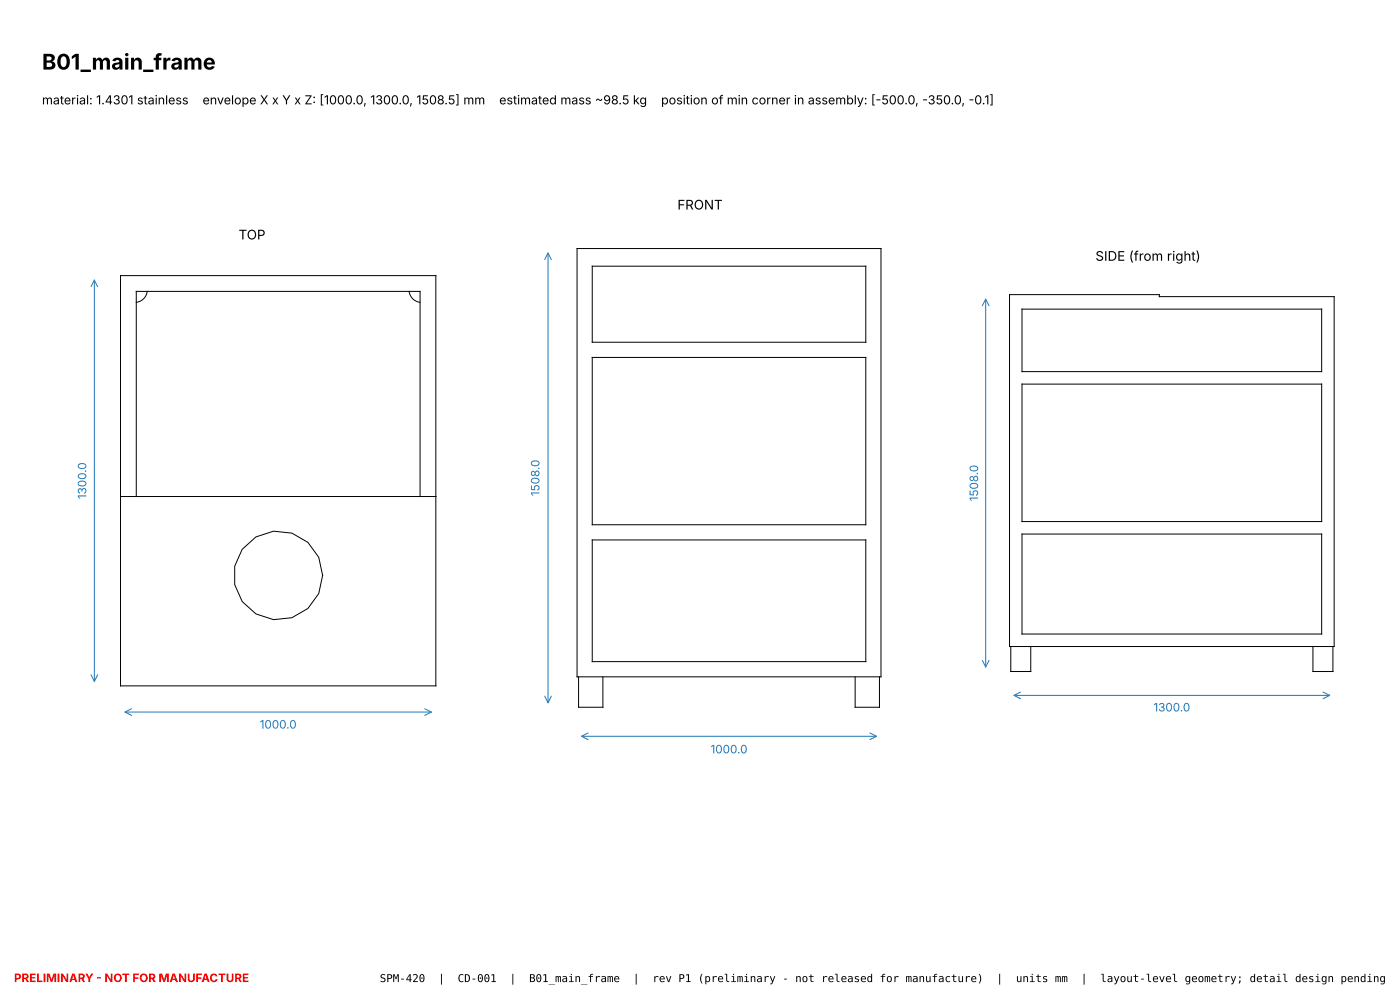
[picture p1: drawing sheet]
<svg xmlns="http://www.w3.org/2000/svg" width="297mm" height="211mm" viewBox="0 0 297 211" stroke-linecap="round" stroke-linejoin="round" font-family="sans-serif">
<defs><g id="words">
<text font-size="4.6" x="8.9" y="14.8">B01_main_frame</text>
<g font-size="2.8">
<text x="143.8" y="44.4">FRONT</text>
<text x="50.6" y="50.8">TOP</text>
<text x="232.5" y="55.3">SIDE (from right)</text>
</g>
<g font-size="2.6">
<text x="8.9" y="22.1">material: 1.4301 stainless</text>
<text x="43" y="22.1">envelope X x Y x Z: [1000.0, 1300.0, 1508.5] mm</text>
<text x="106" y="22.1">estimated mass ~98.5 kg</text>
<text x="140.3" y="22.1">position of min corner in assembly: [-500.0, -350.0, -0.1]</text>
</g>
<g font-size="2.5" fill="#1f77b4">
<text x="18.3" y="105.9" transform="rotate(-90 18.3 105.9)">1300.0</text>
<text x="114.5" y="105.2" transform="rotate(-90 114.5 105.2)">1508.0</text>
<text x="207.6" y="106.3" transform="rotate(-90 207.6 106.3)">1508.0</text>
<text x="55.1" y="154.5">1000.0</text>
<text x="244.8" y="150.9">1300.0</text>
<text x="150.8" y="159.8">1000.0</text>
</g>
<text font-size="2.5" fill="#f00" x="3" y="208.3">PRELIMINARY - NOT FOR MANUFACTURE</text>
<g font-size="2.3">
<text x="80.6" y="208.3">SPM-420</text>
<text x="93" y="208.3">|</text>
<text x="97.1" y="208.3">CD-001</text>
<text x="108.2" y="208.3">|</text>
<text x="112.3" y="208.3">B01_main_frame</text>
<text x="134.4" y="208.3">|</text>
<text x="138.5" y="208.3">rev P1 (preliminary - not released for manufacture)</text>
<text x="211.5" y="208.3">|</text>
<text x="215.6" y="208.3">units mm</text>
<text x="229.4" y="208.3">|</text>
<text x="233.6" y="208.3">layout-level geometry; detail design pending</text>
</g>
</g></defs>
<g fill="none" stroke="#000" stroke-width=".21">
<path d="M25.6 58.5h66.9v87h-66.9zM122.5 52.7h64.5v90.9h-64.5zM125.7 56.5h58.1v16.1h-58.1zM31.2 61.8a2.68 2.68 0 0 1-2.3 2.3M86.8 61.8a2.68 2.68 0 0 0 2.4 2.3M125.7 75.8h58.1v35.5h-58.1zM214.3 62.5h31.8v.4h37.1v74.2h-68.9zM216.9 65.6h63.7v13.2h-63.7zM216.9 81.5h63.7v29.1h-63.7zM25.6 105.3h66.9M28.9 105.3v-43.5h60.3v43.5M125.7 114.5h58.1v25.8h-58.1z"/>
<path d="M216.9 113.3h63.7v21.2h-63.7zM214.6 137.1v5.3h4.2v-5.3M278.7 137.1v5.3h4.2v-5.3M122.8 143.6v6.4h5.2v-6.4M181.5 143.6v6.4h5.2v-6.4"/>
<circle cx="59" cy="122" r="9.4"/>
</g>
<g fill="none" stroke="#1f77b4" stroke-width=".21">
<path d="M20 59.4v85.1M115.6 55.1l.7-1.4 .7 1.4M116.3 53.7v95.4M19.3 60.8l.7-1.4 .7 1.4M208.5 64.8l.7-1.4 .7 1.4M209.2 63.4v78.1M19.3 143.1l.7 1.4 .7-1.4M26.5 151h65.1M27.9 150.3l-1.4 .7 1.4 .7M90.2 150.3l1.4 .7-1.4 .7M115.6 147.6l.7 1.5 .7-1.5M123.4 156.2h62.7"/>
<path d="M124.8 155.5l-1.4 .7 1.4 .7M184.7 155.5l1.4 .7-1.4 .7M208.5 140.1l.7 1.4 .7-1.4M215.2 147.5h67.1M216.6 146.8l-1.4 .7 1.4 .7M280.9 146.8l1.4 .7-1.4 .7"/>
</g>
<use href="#words"/>
</svg>
